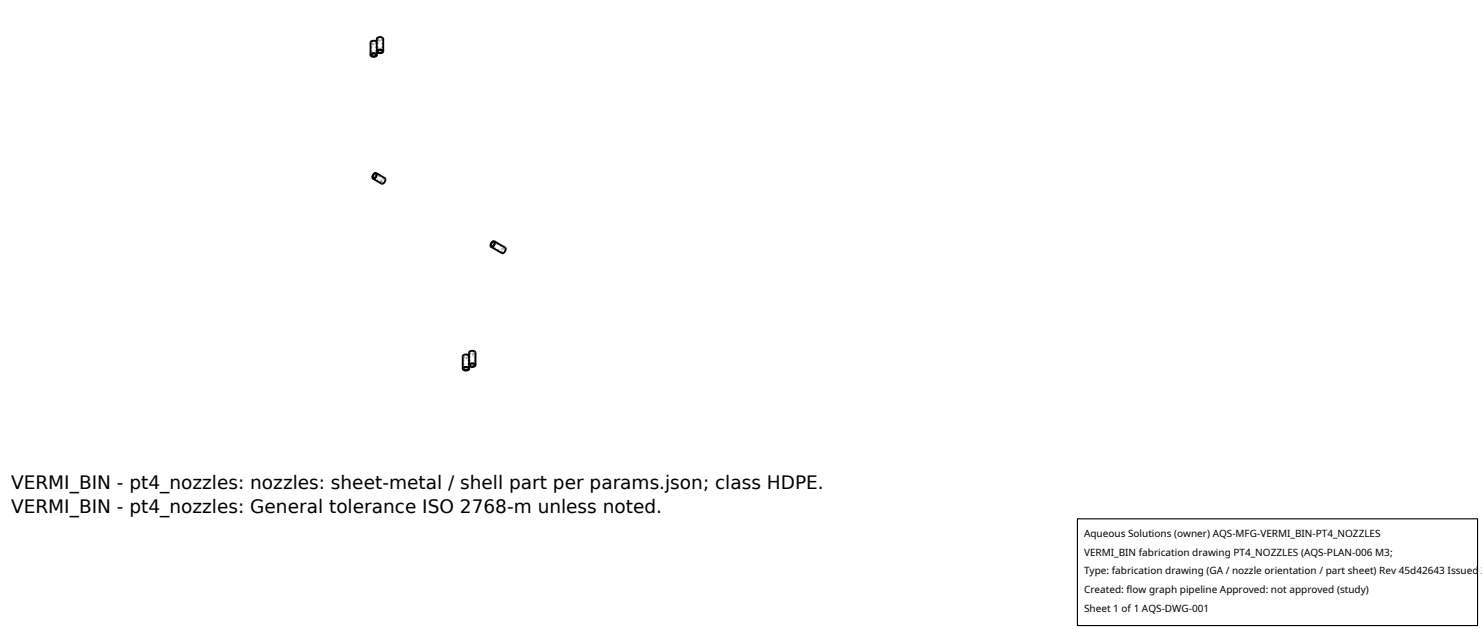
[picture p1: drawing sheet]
<svg xmlns="http://www.w3.org/2000/svg" width="212mm" height="90mm" viewBox="0 0 212 90" stroke-linecap="round" stroke-linejoin="round" font-family="sans-serif">
<defs><g id="words">
<g font-size="2.6">
<text x="1.6" y="69.8">VERMI_BIN - pt4_nozzles: nozzles: sheet-metal / shell part per params.json; class HDPE.</text>
<text x="1.6" y="73.3">VERMI_BIN - pt4_nozzles: General tolerance ISO 2768-m unless noted.</text>
</g>
<g font-size="1.4">
<text x="154.8" y="76.6">Aqueous Solutions (owner) AQS-MFG-VERMI_BIN-PT4_NOZZLES</text>
<text x="154.8" y="79.3">VERMI_BIN fabrication drawing PT4_NOZZLES (AQS-PLAN-006 M3;</text>
<text x="154.8" y="82">Type: fabrication drawing (GA / nozzle orientation / part sheet) Rev 45d42643 Issued 2</text>
<text x="154.8" y="84.7">Created: flow graph pipeline Approved: not approved (study)</text>
<text x="154.8" y="87.4">Sheet 1 of 1 AQS-DWG-001</text>
</g>
</g></defs>
<g fill="none" stroke="#a0a0a0" stroke-width=".26" stroke-dasharray=".3 .3" stroke-linecap="butt">
<path d="M53 6.1l.3-.2h.3M53 6.1v1.7M53.6 5.9l.1 .2M53.7 6.1l-.3 .2-.2-.1-.2-.1M53.7 6.1v1.7M53.8 6v.1M53.8 6.1l-.1 .2h-.3h-.4l-.1-.2M53.8 6.1v1.3M53.9 5.6l.2-.2h.4M53.9 5.6v1.7M54.5 5.4l.1 .2M54.6 5.6l-.3 .2-.3-.1-.1-.1"/>
<path d="M54.6 5.6v1.7M54.7 5.6l-.1 .1-.3 .1h-.3l-.2-.2M53.3 25.4l1.3 .7M53.7 24.8l1.2 .7M54.6 26.1l.2-.1 .2-.3M54.9 25.5l-.3 .2-.1 .3 .1 .1M55 25.4h-.3l-.2 .3-.1 .3 .1 .2M55 25.7l-.1-.2M71.7 36.1l-.1-.2 .1-.3 .2-.2 .2-.1M71.7 36v-.1v-.3l.4-.2M71.7 36l-1.5-.8M72.1 35.4v.2"/>
<path d="M72.1 35.4l-1.6-.8M72.1 35.6l-.1 .3-.3 .1M66.1 50.9l.1 .2h.3h.4l.1-.2M66.2 50.9l.3 .2 .3-.1 .1-.1M66.2 52.6v-1.7M66.8 50.7h-.4l-.2 .2M66.9 50.9l-.1-.2M66.9 52.6v-1.7M67 50.4l.1 .1 .3 .1h.4l.1-.2M67 50.9v-.1M67 52.2v-1.3M67.1 50.4l.3 .2 .3-.1 .1-.1"/>
<path d="M67.1 52.1v-1.7M67.7 50.2h-.4l-.2 .2M67.8 50.4l-.1-.2M67.8 52.1v-1.7"/>
</g>
<g fill="none" stroke="#000" stroke-width=".26">
<path d="M52.9 7.8l.1-.1 .4-.1 .3 .1 .1 .1M52.9 7.8l.1 .2 .3 .1 .4-.1 .1-.2M53.1 7.7h.4l.2 .2-.1 .1h-.3l-.2-.1zM53.8 6l-.5-.2-.4 .2v1.8M53.8 7.3l.1-.2h.4h.3l.1 .2M53.8 7.3l.2 .2 .3 .1 .3-.1 .1-.2M53.8 7.3v-1.8l.2-.1 .2-.1h.4l.1 .2v1.8M53.8 7.4v.4M54 7.2l.4-.1 .2 .2-.2 .2h-.2l-.2-.1zM53.4 24.9l.2-.1 .1 .2-.1 .3-.2 .1-.1-.2zM53.7 24.7l1.3 .8 .1 .2-.2 .3-.4 .2-1.2-.7M53.7 24.7l.1 .3-.1 .3-.2 .2h-.2"/>
<path d="M53.7 24.7h-.2l-.2 .3-.1 .3 .1 .2M70.3 34.6h.2l.1 .1-.1 .4-.3 .1-.1-.2zM70.6 34.5l.1 .1-.1 .4-.2 .2-.3 .1M70.6 34.5h-.2l-.3 .2-.1 .3 .1 .3M70.6 34.5l1.6 .9v.2l-.1 .3-.2 .2-.2 .1-1.6-.9M66.1 52.6l.1-.1 .3-.1 .4 .1 .1 .1M66.1 52.6l.1 .2 .3 .1 .4-.1 .1-.2M66.2 52.6l.4-.1 .3 .2-.2 .1h-.3l-.2-.1zM67 50.8l-.5-.2-.4 .2v1.8M67 52.1v-1.8l.4-.2 .3 .1 .2 .1v1.8M67 52.1l.1-.2h.3h.4l.1 .2M67 52.1l.1 .2 .3 .1 .4-.1 .1-.2"/>
<path d="M67 52.2v.4M67.2 52l.4-.1 .2 .3-.2 .1h-.3l-.2-.1z"/>
</g>
<path d="M153.9 74.1h57.1v15.2h-57.1z" fill="#fff" stroke="#000" stroke-width=".16"/>
<use href="#words"/>
</svg>
